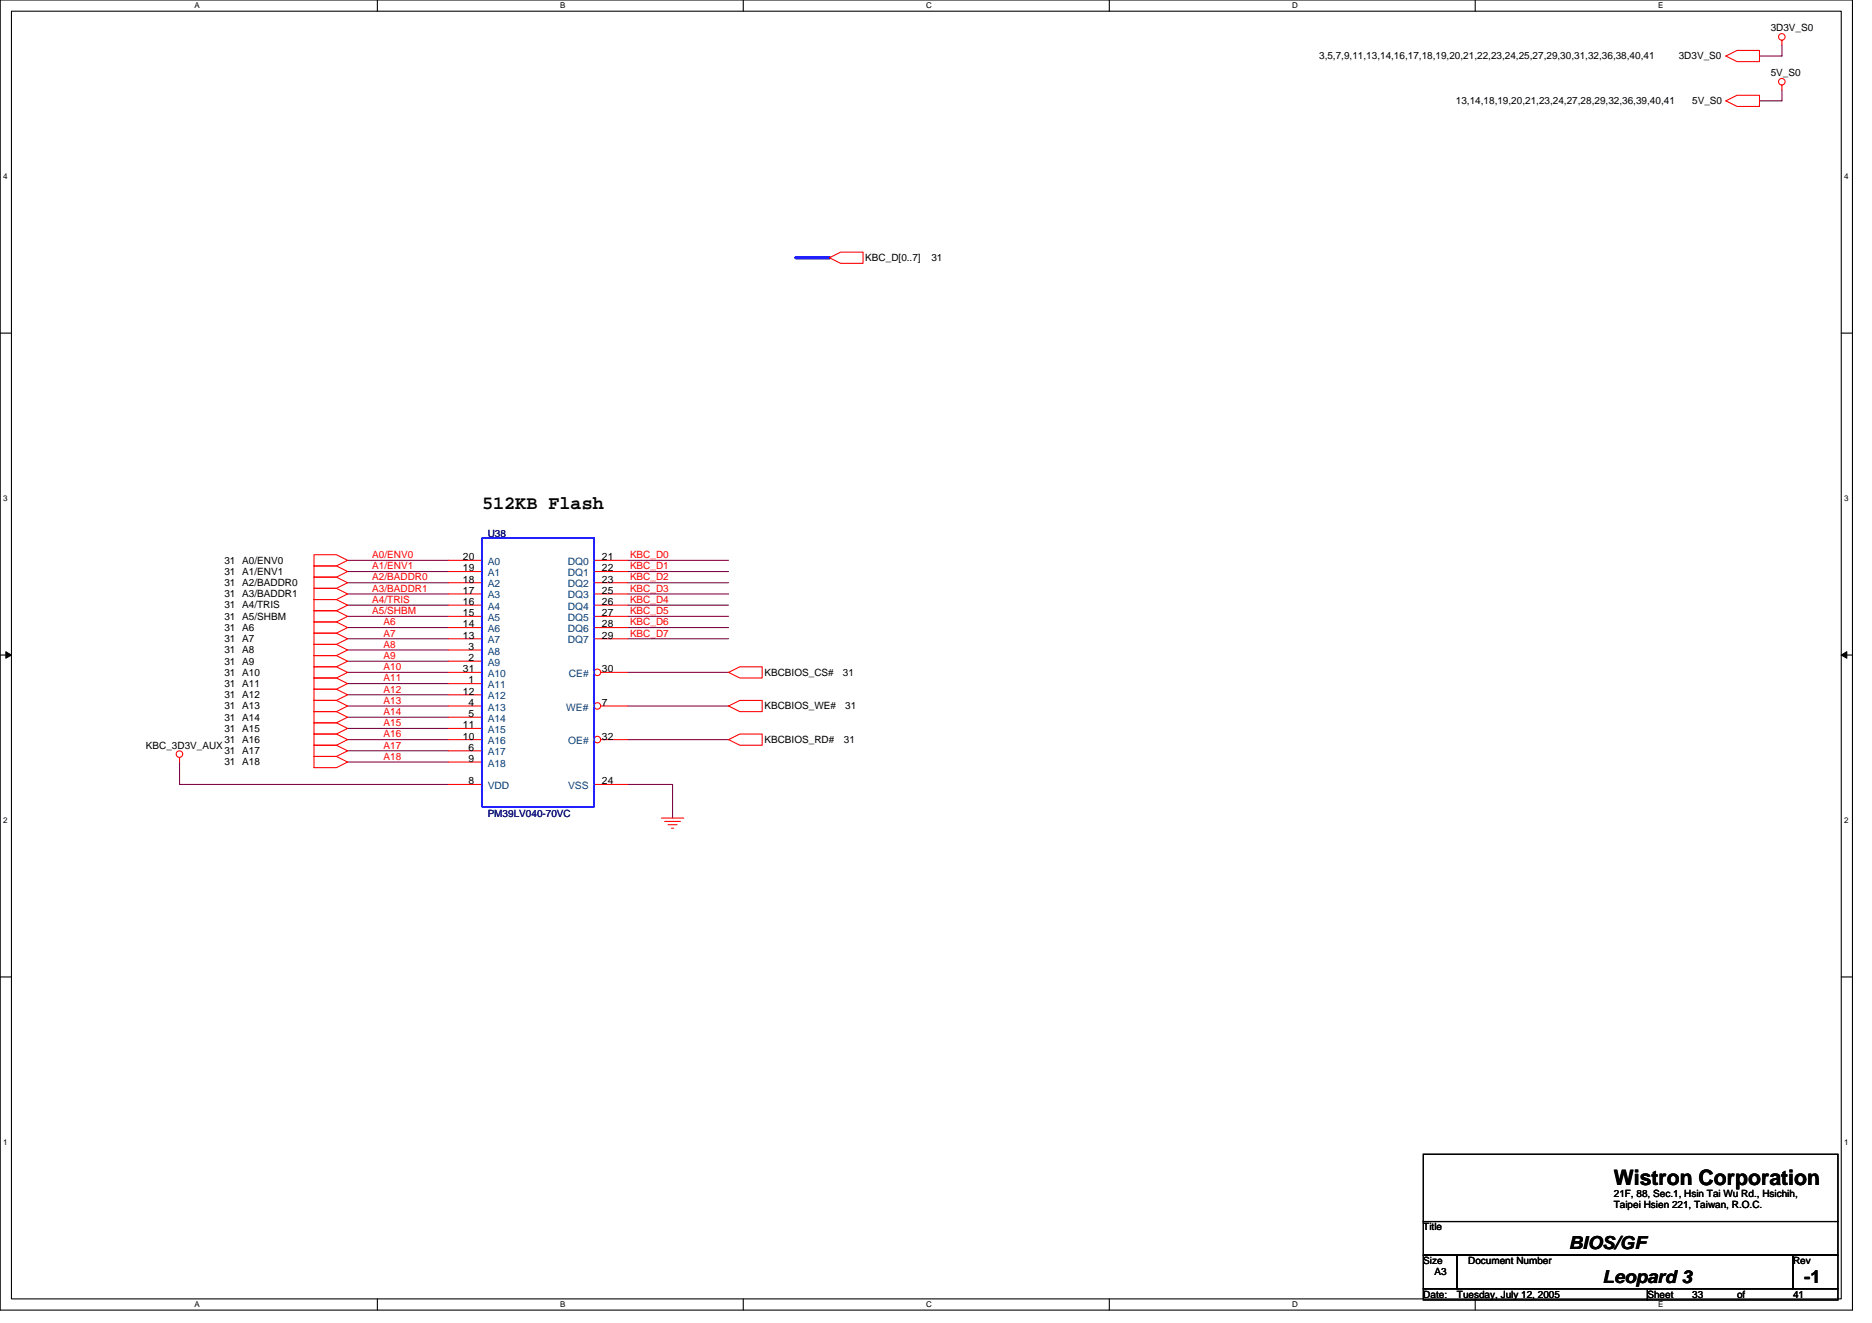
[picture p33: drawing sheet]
<svg xmlns="http://www.w3.org/2000/svg" width="297mm" height="210mm" viewBox="0 0 297 210" stroke-linecap="round" stroke-linejoin="round" font-family="sans-serif">
<defs><g id="words">
<text font-size="3.4" x="256.1" y="188">Wistron Corporation</text>
<text font-size="3" x="76.5" y="80.8">512KB Flash</text>
<g font-size="2.8">
<text x="249" y="198.2">BIOS/GF</text>
<text x="254.3" y="203.5">Leopard 3</text>
<text x="286.3" y="203.6">-1</text>
</g>
<g font-size="1.6">
<text x="281" y="5">3D3V_S0</text>
<text x="209.3" y="9.4">3,5,7,9,11,13,14,16,17,18,19,20,21,22,23,24,25,27,29,30,31,32,36,38,40,41</text>
<text x="266.4" y="9.4">3D3V_S0</text>
<text x="231" y="16.5">13,14,18,19,20,21,23,24,27,28,29,32,36,39,40,41</text>
<text x="268.5" y="16.5">5V_S0</text>
<text x="281" y="12.1">5V_S0</text>
<text x="137.3" y="41.4">KBC_D[0..7]</text>
<text x="147.8" y="41.4">31</text>
<text x="35.6" y="89.4">31 A0/ENV0</text>
<text x="73.5" y="88.9">20</text>
<text x="95.5" y="88.9">21</text>
<text x="35.6" y="91.2">31 A1/ENV1</text>
<text x="35.6" y="94.8">31 A3/BADDR1</text>
<text x="35.6" y="93">31 A2/BADDR0</text>
<text x="73.5" y="96">16</text>
<text x="73.5" y="94.2">17</text>
<text x="73.5" y="92.4">18</text>
<text x="73.5" y="90.7">19</text>
<text x="95.5" y="90.7">22</text>
<text x="95.5" y="92.4">23</text>
<text x="95.5" y="94.2">25</text>
<text x="95.5" y="96">26</text>
<text x="35.6" y="98.3">31 A5/SHBM</text>
<text x="35.6" y="100.1">31 A6</text>
<text x="35.6" y="96.5">31 A4/TRIS</text>
<text x="35.6" y="101.9">31 A7</text>
<text x="73.5" y="101.3">13</text>
<text x="73.5" y="99.5">14</text>
<text x="73.5" y="97.8">15</text>
<text x="95.5" y="97.8">27</text>
<text x="95.5" y="99.5">28</text>
<text x="95.5" y="101.3">29</text>
<text x="35.6" y="103.7">31 A8</text>
<text x="35.6" y="105.4">31 A9</text>
<text x="35.6" y="107.2">31 A10</text>
<text x="73.5" y="106.7">31</text>
<text x="74.4" y="104.9">2</text>
<text x="74.4" y="103.1">3</text>
<text x="95.5" y="106.7">30</text>
<text x="121.3" y="107.2">KBCBIOS_CS#</text>
<text x="133.7" y="107.2">31</text>
<text x="35.6" y="109">31 A11</text>
<text x="35.6" y="110.8">31 A12</text>
<text x="35.6" y="112.5">31 A13</text>
<text x="73.5" y="110.2">12</text>
<text x="74.4" y="108.4">1</text>
<text x="74.4" y="112">4</text>
<text x="74.4" y="113.8">5</text>
<text x="95.5" y="112">7</text>
<text x="121.3" y="112.5">KBCBIOS_WE#</text>
<text x="134.1" y="112.5">31</text>
<text x="23.2" y="118.8">KBC_3D3V_AUX</text>
<text x="35.6" y="114.3">31 A14</text>
<text x="35.6" y="116.1">31 A15</text>
<text x="35.6" y="117.9">31 A16</text>
<text x="35.6" y="119.7">31 A17</text>
<text x="73.5" y="117.3">10</text>
<text x="73.5" y="115.5">11</text>
<text x="74.4" y="119.1">6</text>
<text x="95.5" y="117.3">32</text>
<text x="121.3" y="117.9">KBCBIOS_RD#</text>
<text x="133.9" y="117.9">31</text>
<text x="35.6" y="121.4">31 A18</text>
<text x="74.4" y="124.4">8</text>
<text x="74.4" y="120.9">9</text>
<text x="95.5" y="124.4">24</text>
<text x="256.1" y="189.9">21F, 88, Sec.1, Hsin Tai Wu Rd., Hsichih,</text>
<text x="256.1" y="191.7">Taipei Hsien 221, Taiwan, R.O.C.</text>
<text x="225.8" y="195.2">Title</text>
<text x="225.8" y="200.6">Size</text>
<text x="227.6" y="202.3">A3</text>
<text x="233" y="200.6">Document Number</text>
<text x="284.5" y="200.6">Rev</text>
<text x="225.8" y="205.9">Date:</text>
<text x="231.2" y="205.9">Tuesday, July 12, 2005</text>
<text x="261.4" y="205.9">Sheet</text>
<text x="268.5" y="205.9">33</text>
<text x="275.6" y="205.9">of</text>
<text x="284.5" y="205.9">41</text>
</g>
<g font-size="1.6" fill="#f00">
<text x="59.1" y="88.5">A0/ENV0</text>
<text x="100" y="88.5">KBC_D0</text>
<text x="59.1" y="90.3">A1/ENV1</text>
<text x="59.1" y="95.7">A4/TRIS</text>
<text x="59.1" y="92.1">A2/BADDR0</text>
<text x="59.1" y="93.9">A3/BADDR1</text>
<text x="100" y="95.7">KBC_D4</text>
<text x="100" y="92.1">KBC_D2</text>
<text x="100" y="90.3">KBC_D1</text>
<text x="100" y="93.9">KBC_D3</text>
<text x="59.1" y="97.4">A5/SHBM</text>
<text x="60.9" y="99.2">A6</text>
<text x="60.9" y="101">A7</text>
<text x="100" y="99.2">KBC_D6</text>
<text x="100" y="97.4">KBC_D5</text>
<text x="100" y="101">KBC_D7</text>
<text x="60.9" y="102.8">A8</text>
<text x="60.9" y="104.5">A9</text>
<text x="60.9" y="106.3">A10</text>
<text x="60.9" y="111.7">A13</text>
<text x="60.9" y="108.1">A11</text>
<text x="60.9" y="109.9">A12</text>
<text x="60.9" y="113.4">A14</text>
<text x="60.9" y="118.8">A17</text>
<text x="60.9" y="115.2">A15</text>
<text x="60.9" y="117">A16</text>
<text x="60.9" y="120.5">A18</text>
</g>
<g font-size="1.6" fill="#004080">
<text x="77.4" y="89.6">A0</text>
<text x="90.1" y="89.6">DQ0</text>
<text x="77.4" y="95">A3</text>
<text x="77.4" y="93.2">A2</text>
<text x="77.4" y="91.4">A1</text>
<text x="90.1" y="91.4">DQ1</text>
<text x="90.1" y="93.2">DQ2</text>
<text x="90.1" y="95">DQ3</text>
<text x="77.4" y="100.3">A6</text>
<text x="77.4" y="98.5">A5</text>
<text x="77.4" y="96.7">A4</text>
<text x="90.1" y="96.7">DQ4</text>
<text x="90.1" y="98.5">DQ5</text>
<text x="90.1" y="100.3">DQ6</text>
<text x="77.4" y="105.6">A9</text>
<text x="77.4" y="103.8">A8</text>
<text x="77.4" y="102.1">A7</text>
<text x="77.4" y="107.4">A10</text>
<text x="90.1" y="102.1">DQ7</text>
<text x="90.3" y="107.4">CE#</text>
<text x="77.4" y="109.2">A11</text>
<text x="77.4" y="112.7">A13</text>
<text x="77.4" y="111">A12</text>
<text x="89.8" y="112.7">WE#</text>
<text x="77.4" y="114.5">A14</text>
<text x="77.4" y="119.8">A17</text>
<text x="77.4" y="118.1">A16</text>
<text x="77.4" y="116.3">A15</text>
<text x="90.2" y="118.1">OE#</text>
<text x="77.4" y="125.2">VDD</text>
<text x="77.4" y="121.6">A18</text>
<text x="90.1" y="125.2">VSS</text>
</g>
<g font-size="1.6" fill="#000080">
<text x="77.4" y="85.2">U38</text>
<text x="77.4" y="129.6">PM39LV040-70VC</text>
</g>
<g font-size="1.3">
<text x="30.8" y="1.3">A</text>
<text x="88.9" y="1.3">B</text>
<text x="147" y="1.3">C</text>
<text x="205" y="1.3">D</text>
<text x="263.1" y="1.3">E</text>
<text x=".5" y="28.4">4</text>
<text x="292.6" y="28.4">4</text>
<text x=".5" y="79.5">3</text>
<text x="292.6" y="79.5">3</text>
<text x=".5" y="130.6">2</text>
<text x="292.6" y="130.6">2</text>
<text x=".5" y="181.7">1</text>
<text x="292.6" y="181.7">1</text>
<text x="30.8" y="207.4">A</text>
<text x="88.9" y="207.4">B</text>
<text x="147" y="207.4">C</text>
<text x="205" y="207.4">D</text>
<text x="263.1" y="207.4">E</text>
</g>
</g></defs>
<path d="M0 0h293.9v207.9h-293.9zM1.8 1.8h290.4v204.3h-290.4z" fill="none" stroke="#000" stroke-width=".17"/>
<g fill="#fff">
<path d="M30.8 .2h.9v1.4h-.9z"/>
<path d="M30.8 206.3h.9v1.4h-.9z"/>
</g>
<path d="M59.9 0v1.8M59.9 206.1v1.8" fill="none" stroke="#000" stroke-width=".17"/>
<g fill="#fff">
<path d="M88.9 .2h.8v1.4h-.8z"/>
<path d="M88.9 206.3h.8v1.4h-.8z"/>
</g>
<path d="M117.9 0v1.8M117.9 206.1v1.8" fill="none" stroke="#000" stroke-width=".17"/>
<g fill="#fff">
<path d="M147 .2h.9v1.4h-.9z"/>
<path d="M147 206.3h.9v1.4h-.9z"/>
</g>
<path d="M176 0v1.8M176 206.1v1.8" fill="none" stroke="#000" stroke-width=".17"/>
<g fill="#fff">
<path d="M205 .2h.9v1.4h-.9z"/>
<path d="M205 206.3h.9v1.4h-.9z"/>
</g>
<path d="M234.1 0v1.8M234.1 206.1v1.8" fill="none" stroke="#000" stroke-width=".17"/>
<g fill="#fff">
<path d="M263.1 .2h.8v1.4h-.8z"/>
<path d="M263.1 206.3h.8v1.4h-.8z"/>
<path d="M.5 27.3h.7v1.4h-.7z"/>
<path d="M292.6 27.3h.7v1.4h-.7z"/>
<path d="M.5 78.4h.7v1.4h-.7z"/>
<path d="M292.6 78.4h.7v1.4h-.7z"/>
</g>
<path d="M0 52.9h1.8M292.2 52.9h1.7" fill="none" stroke="#000" stroke-width=".17"/>
<g fill="#fff">
<path d="M.5 129.5h.7v1.4h-.7z"/>
<path d="M292.6 129.5h.7v1.4h-.7z"/>
</g>
<path d="M0 103.9h1.8M292.2 103.9h1.7" fill="none" stroke="#000" stroke-width=".17"/>
<path d="M.9 103.4l.9 .5-.9 .5zM292.2 103.9l.8-.5v1z" fill="#000" stroke="#000" stroke-width=".16"/>
<g fill="#fff">
<path d="M.5 180.5h.7v1.4h-.7z"/>
<path d="M292.6 180.5h.7v1.4h-.7z"/>
</g>
<path d="M0 155h1.8M292.2 155h1.7M225.8 183.1h65.8v10.7h-65.8zM225.8 193.8h65.8v5.3h-65.8zM225.8 199.1h5.4v5.4h-5.4zM231.2 199.1h53.3v5.4h-53.3zM284.5 199.1h7.1v5.4h-7.1zM225.8 204.5h35.6v1.7h-35.6zM261.4 204.5h30.2v1.7h-30.2z" fill="none" stroke="#000" stroke-width=".17"/>
<g fill="none" stroke="#800040" stroke-width=".17">
<path d="M282.7 7.1v1.8h-3.5M282.7 14.2v1.8h-3.5M55.2 96h16M55.2 99.6h16M55.2 88.9h16M55.2 90.7h16M55.2 92.5h16M55.2 97.8h16M55.2 94.2h16M99.6 96h16M99.6 99.6h16M99.6 88.9h16"/>
<path d="M99.6 90.7h16M99.6 92.5h16M99.6 97.8h16M99.6 94.2h16M55.2 112h16M55.2 119.1h16M55.2 103.1h16M55.2 115.6h16M55.2 108.5h16M55.2 104.9h16M55.2 117.3h16M55.2 106.7h16"/>
<path d="M55.2 110.2h16M55.2 101.3h16M55.2 113.8h16M99.6 112h16M99.6 117.3h16M99.6 106.7h16M99.6 101.3h16M28.5 120.9v3.6h42.7M55.2 120.9h16M99.6 124.5h7.1v5.3"/>
</g>
<path d="M126.3 40.9h5.3" fill="none" stroke="#00f" stroke-width=".53"/>
<g fill="none" stroke="#f00" stroke-width=".17">
<path d="M273.9 8.9l1.7-.9h3.6v1.8h-3.6zM273.9 16l1.7-.9h3.6v1.8h-3.6zM282.7 6.4v.7M282.7 13.5v.7M131.6 40.9l1.8-.9h3.5v1.8h-3.5zM49.8 88h3.6l1.8 .9-1.8 .9h-3.6zM49.8 89.8h3.6l1.8 .9-1.8 .9h-3.6zM49.8 96.9h3.6l1.8 .9-1.8 .9h-3.6zM49.8 98.7h3.6l1.8 .9-1.8 .9h-3.6zM49.8 93.3h3.6l1.8 .9-1.8 .9h-3.6zM49.8 91.6h3.6l1.8 .9-1.8 .8h-3.6zM49.8 95.1h3.6l1.8 .9-1.8 .9h-3.6z"/>
<path d="M49.8 102.2h3.6l1.8 .9-1.8 .9h-3.6zM49.8 104h3.6l1.8 .9-1.8 .9h-3.6zM49.8 105.8h3.6l1.8 .9-1.8 .9h-3.6zM49.8 107.6h3.6l1.8 .9-1.8 .8h-3.6zM49.8 109.3h3.6l1.8 .9-1.8 .9h-3.6zM49.8 111.1h3.6l1.8 .9-1.8 .9h-3.6zM49.8 112.9h3.6l1.8 .9-1.8 .9h-3.6zM49.8 114.7h3.6l1.8 .9-1.8 .9h-3.6zM49.8 116.5h3.6l1.8 .8-1.8 .9h-3.6zM49.8 118.2h3.6l1.8 .9-1.8 .9h-3.6zM49.8 100.5h3.6l1.8 .8-1.8 .9h-3.6zM71.2 108.5h5.3"/>
<path d="M71.2 104.9h5.3M71.2 103.1h5.3M71.2 112h5.3M71.2 113.8h5.3M71.2 119.1h5.3M115.6 117.3l1.8-.8h3.5v1.7h-3.5zM115.6 106.7l1.8-.9h3.5v1.8h-3.5zM115.6 112l1.8-.9h3.5v1.8h-3.5zM28.5 120.2v.7M49.8 120h3.6l1.8 .9-1.8 .9h-3.6zM104.9 129.8h3.6M105.5 130.3h2.5"/>
<path d="M106 130.9h1.4M106.5 131.4h.4"/>
<circle cx="282.7" cy="13" r=".52"/>
<circle cx="282.7" cy="5.9" r=".52"/>
<circle cx="28.5" cy="119.6" r=".52"/>
</g>
<circle cx="94.8" cy="112" r=".52" fill="#fff" stroke="#f00" stroke-width=".17"/>
<g fill="none" stroke="#f00" stroke-width=".17">
<path d="M71.2 99.6h5.3M71.2 97.8h5.3M71.2 96h5.3M71.2 94.2h5.3M71.2 92.5h5.3M71.2 90.7h5.3M71.2 88.9h5.3M94.3 99.6h5.3M94.3 97.8h5.3M94.3 96h5.3M94.3 94.2h5.3M94.3 92.5h5.3"/>
<path d="M94.3 90.7h5.3M94.3 88.9h5.3M71.2 117.3h5.3M71.2 115.6h5.3M71.2 110.2h5.3M71.2 101.3h5.3M94.3 101.3h5.3M95.3 112h4.3M71.2 124.5h5.3M71.2 120.9h5.3M94.3 124.5h5.3"/>
</g>
<circle cx="94.8" cy="106.7" r=".52" fill="#fff" stroke="#f00" stroke-width=".17"/>
<path d="M71.2 106.7h5.3M95.3 106.7h4.3" fill="none" stroke="#f00" stroke-width=".17"/>
<circle cx="94.8" cy="117.3" r=".52" fill="#fff" stroke="#f00" stroke-width=".17"/>
<path d="M95.3 117.3h4.3" fill="none" stroke="#f00" stroke-width=".17"/>
<path d="M76.5 85.3h17.8v42.7h-17.8z" fill="none" stroke="#00f" stroke-width=".17"/>
<use href="#words"/>
</svg>
